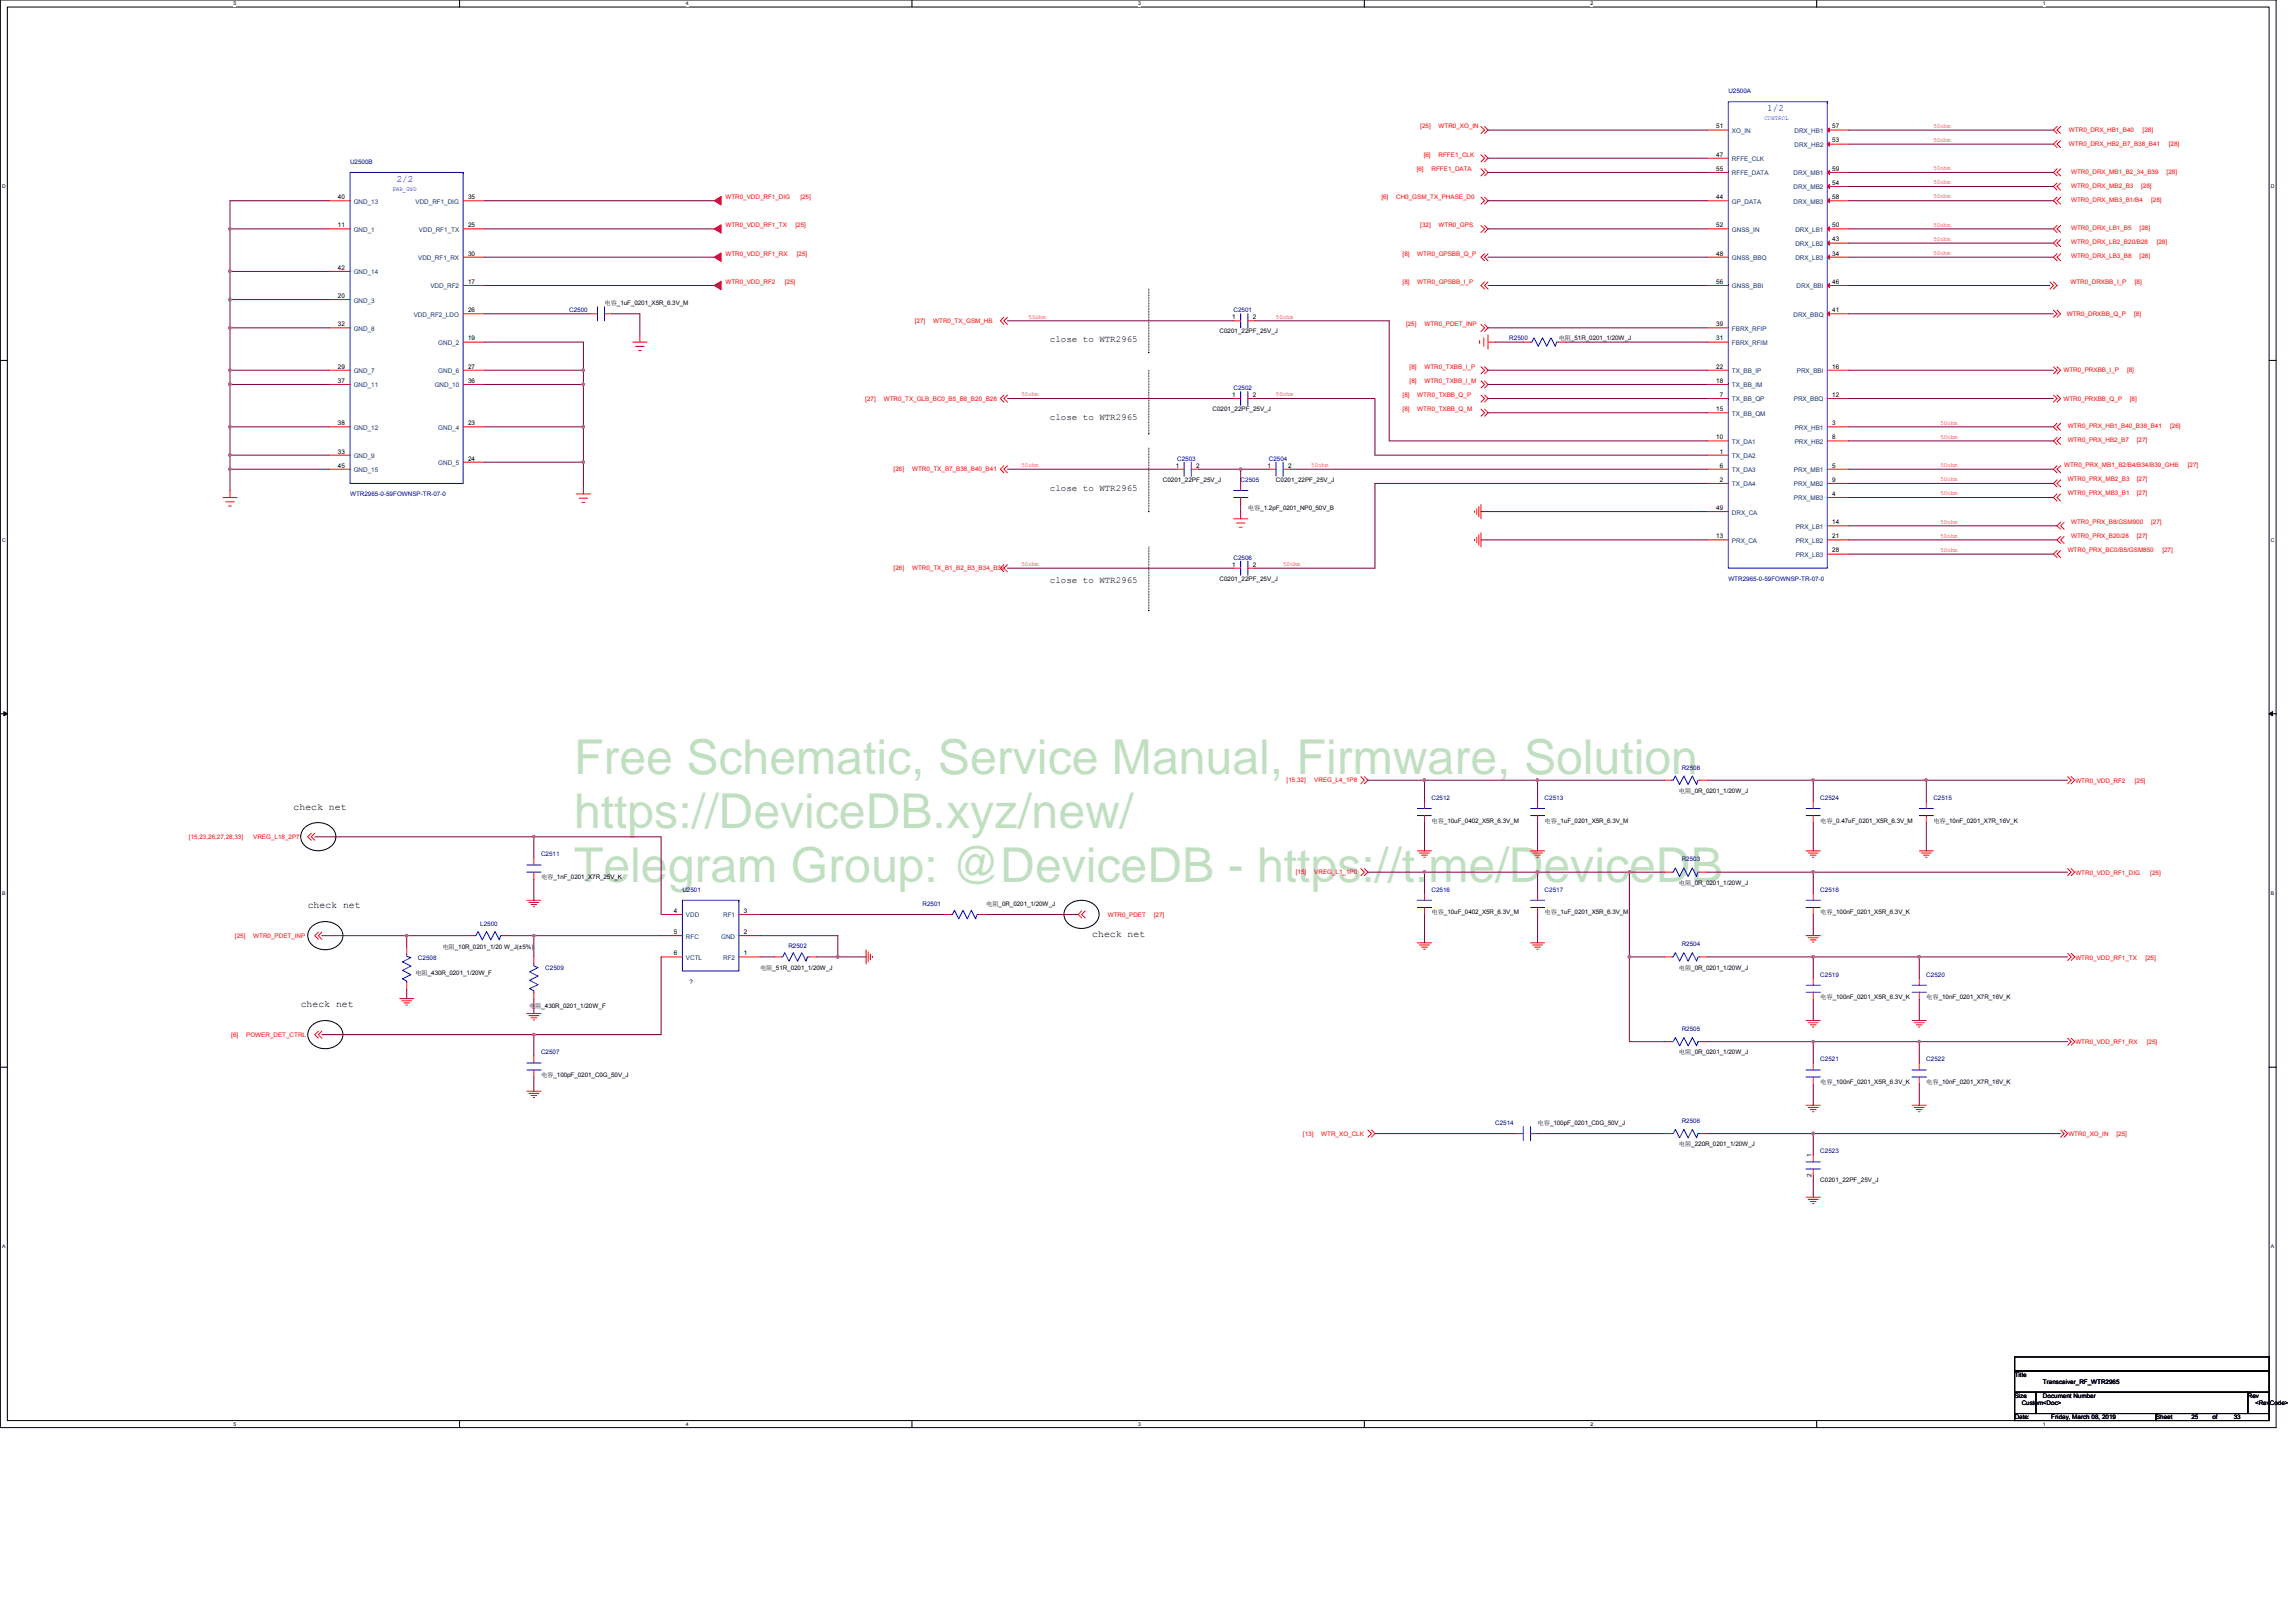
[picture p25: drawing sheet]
<svg xmlns="http://www.w3.org/2000/svg" width="297mm" height="210mm" viewBox="0 0 297 210" stroke-linecap="round" stroke-linejoin="round" font-family="sans-serif">
<defs><g id="words">
<g font-size="6.2" fill="#008000">
<text x="74.3" y="100.2">Free Schematic, Service Manual, Firmware, Solution</text>
<text x="74.3" y="107.2">https://DeviceDB.xyz/new/</text>
<text x="74.3" y="114.1">Telegram Group: @DeviceDB - https://t.me/DeviceDB</text>
</g>
<g font-size="1.3" fill="#00f">
<text x="228.6" y="14.4">1/2</text>
<text x="51.3" y="23.5">2/2</text>
</g>
<g font-size="1.3">
<text x="38" y="104.7">check net</text>
<text x="39.8" y="117.5">check net</text>
<text x="141.3" y="121.2">check net</text>
<text x="38.9" y="130.3">check net</text>
</g>
<g font-size="1.2">
<text x="135.8" y="44.3">close to WTR2965</text>
<text x="135.8" y="54.4">close to WTR2965</text>
<text x="135.8" y="63.5">close to WTR2965</text>
<text x="135.8" y="75.4">close to WTR2965</text>
</g>
<g font-size=".8" fill="#f00">
<text x="183.7" y="16.6">[25]</text>
<text x="186.1" y="16.6">WTR0_XO_IN</text>
<text x="250.1" y="16.5">50ohm</text>
<text x="267.7" y="17.1">WTR0_DRX_HB1_B40</text>
<text x="277.2" y="17.1">[28]</text>
<text x="183.3" y="22.1">[6]</text>
<text x="184.2" y="20.3">[6]</text>
<text x="185.2" y="22.1">RFFE1_DATA</text>
<text x="186.1" y="20.3">RFFE1_CLK</text>
<text x="250.1" y="18.4">50ohm</text>
<text x="250.1" y="22">50ohm</text>
<text x="250.1" y="23.9">50ohm</text>
<text x="267.7" y="18.9">WTR0_DRX_HB2_B7_B38_B41</text>
<text x="267.9" y="22.5">WTR0_DRX_MB1_B2_34_B39</text>
<text x="280.3" y="22.5">[28]</text>
<text x="280.6" y="18.9">[28]</text>
<text x="93.8" y="29.4">WTR0_VDD_RF1_TX</text>
<text x="93.8" y="25.8">WTR0_VDD_RF1_DIG</text>
<text x="102.9" y="29.4">[25]</text>
<text x="103.5" y="25.8">[25]</text>
<text x="178.7" y="25.8">[6]</text>
<text x="180.6" y="25.8">CH0_GSM_TX_PHASE_D0</text>
<text x="183.7" y="29.4">[32]</text>
<text x="186.1" y="29.4">WTR0_GPS</text>
<text x="250.1" y="25.7">50ohm</text>
<text x="250.1" y="29.3">50ohm</text>
<text x="267.9" y="24.3">WTR0_DRX_MB2_B3</text>
<text x="267.9" y="29.8">WTR0_DRX_LB1_B5</text>
<text x="267.9" y="26.1">WTR0_DRX_MB3_B1/B4</text>
<text x="276.8" y="29.8">[28]</text>
<text x="277" y="24.3">[28]</text>
<text x="278.3" y="26.1">[28]</text>
<text x="93.8" y="33.1">WTR0_VDD_RF1_RX</text>
<text x="103.1" y="33.1">[25]</text>
<text x="181.5" y="33.1">[8]</text>
<text x="183.4" y="33.1">WTR0_GPSBB_Q_P</text>
<text x="250.1" y="31.2">50ohm</text>
<text x="250.1" y="33">50ohm</text>
<text x="267.9" y="31.6">WTR0_DRX_LB2_B20/B28</text>
<text x="267.9" y="33.4">WTR0_DRX_LB3_B8</text>
<text x="276.8" y="33.4">[28]</text>
<text x="279" y="31.6">[28]</text>
<text x="93.8" y="36.7">WTR0_VDD_RF2</text>
<text x="101.5" y="36.7">[25]</text>
<text x="118.4" y="41.8">[27]</text>
<text x="120.7" y="41.8">WTR0_TX_GSM_HB</text>
<text x="133.1" y="41.2">50ohm</text>
<text x="165.1" y="41.2">50ohm</text>
<text x="181.5" y="36.7">[8]</text>
<text x="183.4" y="36.7">WTR0_GPSBB_I_P</text>
<text x="267.4" y="40.9">WTR0_DRXBB_Q_P</text>
<text x="267.9" y="36.7">WTR0_DRXBB_I_P</text>
<text x="276.1" y="40.9">[8]</text>
<text x="276.2" y="36.7">[8]</text>
<text x="181.9" y="42.2">[25]</text>
<text x="182.4" y="47.7">[8]</text>
<text x="184.3" y="47.7">WTR0_TXBB_I_P</text>
<text x="184.3" y="42.2">WTR0_PDET_INP</text>
<text x="111.9" y="51.8">[27]</text>
<text x="114.3" y="51.8">WTR0_TX_GLB_BC0_B5_B8_B20_B28</text>
<text x="132.2" y="51.3">50ohm</text>
<text x="165.1" y="51.3">50ohm</text>
<text x="181.5" y="53.2">[8]</text>
<text x="181.5" y="51.4">[8]</text>
<text x="182.4" y="49.6">[8]</text>
<text x="183.4" y="53.2">WTR0_TXBB_Q_M</text>
<text x="183.4" y="51.4">WTR0_TXBB_Q_P</text>
<text x="184.3" y="49.6">WTR0_TXBB_I_M</text>
<text x="267" y="48.2">WTR0_PRXBB_I_P</text>
<text x="267" y="51.8">WTR0_PRXBB_Q_P</text>
<text x="275.2" y="48.2">[8]</text>
<text x="275.5" y="51.8">[8]</text>
<text x="251" y="54.9">50ohm</text>
<text x="251" y="56.8">50ohm</text>
<text x="267.5" y="55.4">WTR0_PRX_HB1_B40_B38_B41</text>
<text x="267.5" y="57.2">WTR0_PRX_HB2_B7</text>
<text x="276.5" y="57.2">[27]</text>
<text x="280.7" y="55.4">[26]</text>
<text x="115.6" y="61">[26]</text>
<text x="118" y="61">WTR0_TX_B7_B38_B40_B41</text>
<text x="132.2" y="60.4">50ohm</text>
<text x="169.6" y="60.4">50ohm</text>
<text x="251" y="60.4">50ohm</text>
<text x="251" y="62.3">50ohm</text>
<text x="251" y="64.1">50ohm</text>
<text x="267" y="60.4">WTR0_PRX_MB1_B2/B4/B34/B39_GHB</text>
<text x="267.5" y="62.3">WTR0_PRX_MB2_B3</text>
<text x="267.5" y="64.1">WTR0_PRX_MB3_B1</text>
<text x="276.5" y="62.3">[27]</text>
<text x="276.5" y="64.1">[27]</text>
<text x="283" y="60.4">[27]</text>
<text x="251" y="67.8">50ohm</text>
<text x="251" y="69.6">50ohm</text>
<text x="251" y="71.4">50ohm</text>
<text x="267.5" y="71.4">WTR0_PRX_BC0/B5/GSM850</text>
<text x="267.9" y="67.7">WTR0_PRX_B8/GSM900</text>
<text x="267.9" y="69.6">WTR0_PRX_B20/28</text>
<text x="276.5" y="69.6">[27]</text>
<text x="278.3" y="67.7">[27]</text>
<text x="279.8" y="71.4">[27]</text>
<text x="115.6" y="73.8">[26]</text>
<text x="118" y="73.8">WTR0_TX_B1_B2_B3_B34_B39</text>
<text x="132.2" y="73.2">50ohm</text>
<text x="166" y="73.2">50ohm</text>
<text x="166.5" y="101.2">[15,32]</text>
<text x="170" y="101.2">VREG_L4_1P8</text>
<text x="268.5" y="101.3">WTR0_VDD_RF2</text>
<text x="276.2" y="101.3">[25]</text>
<text x="24.4" y="108.6">[15,23,26,27,28,33]</text>
<text x="32.8" y="108.6">VREG_L18_2P7</text>
<text x="167.6" y="113.1">[15]</text>
<text x="170" y="113.1">VREG_L1_1P0</text>
<text x="268.5" y="113.2">WTR0_VDD_RF1_DIG</text>
<text x="278.2" y="113.2">[25]</text>
<text x="143.3" y="118.6">WTR0_PDET</text>
<text x="149.3" y="118.6">[27]</text>
<text x="30.4" y="121.4">[25]</text>
<text x="32.8" y="121.4">WTR0_PDET_INP</text>
<text x="268.5" y="124.2">WTR0_VDD_RF1_TX</text>
<text x="277.6" y="124.2">[25]</text>
<text x="29.9" y="134.2">[6]</text>
<text x="31.9" y="134.2">POWER_DET_CTRL</text>
<text x="268.5" y="135.1">WTR0_VDD_RF1_RX</text>
<text x="277.7" y="135.1">[25]</text>
<text x="168.6" y="146.9">[13]</text>
<text x="170.9" y="146.9">WTR_XO_CLK</text>
<text x="267.6" y="147">WTR0_XO_IN</text>
<text x="273.8" y="147">[25]</text>
</g>
<g font-size=".8">
<text x="222" y="16.6">51</text>
<text x="237" y="16.6">57</text>
<text x="222" y="20.3">47</text>
<text x="222" y="22.1">55</text>
<text x="237" y="18.4">53</text>
<text x="237" y="23.9">54</text>
<text x="237" y="22.1">59</text>
<text x="43.7" y="29.4">11</text>
<text x="43.7" y="25.8">40</text>
<text x="60.6" y="29.4">25</text>
<text x="60.6" y="25.8">35</text>
<text x="222" y="25.8">44</text>
<text x="222" y="29.4">52</text>
<text x="237" y="29.4">50</text>
<text x="237" y="25.8">58</text>
<text x="43.7" y="34.9">42</text>
<text x="60.6" y="33.1">30</text>
<text x="222" y="33.1">48</text>
<text x="237" y="33.1">34</text>
<text x="237" y="31.2">43</text>
<text x="43.7" y="38.5">20</text>
<text x="60.6" y="36.7">17</text>
<text x="60.6" y="40.4">26</text>
<text x="78.2" y="39.5">电电_1uF_0201_X5R_6.3V_M</text>
<text x="159.4" y="41.3">1</text>
<text x="162.1" y="41.3">2</text>
<text x="222" y="36.7">56</text>
<text x="237" y="40.4">41</text>
<text x="237" y="36.7">46</text>
<text x="43.7" y="47.7">29</text>
<text x="43.7" y="42.2">32</text>
<text x="60.6" y="44">19</text>
<text x="60.6" y="47.7">27</text>
<text x="157.8" y="43.1">C0201_22PF_25V_J</text>
<text x="201.7" y="44">电电_51R_0201_1/20W_J</text>
<text x="222" y="47.7">22</text>
<text x="222" y="44">31</text>
<text x="222" y="42.2">39</text>
<text x="237" y="47.7">16</text>
<text x="43.7" y="49.5">37</text>
<text x="60.6" y="49.5">36</text>
<text x="156.9" y="53.2">C0201_22PF_25V_J</text>
<text x="159.4" y="51.4">1</text>
<text x="162.1" y="51.4">2</text>
<text x="222" y="53.2">15</text>
<text x="222" y="49.5">18</text>
<text x="222.5" y="51.4">7</text>
<text x="237" y="51.4">12</text>
<text x="43.7" y="58.7">33</text>
<text x="43.7" y="55">38</text>
<text x="60.6" y="55">23</text>
<text x="60.6" y="59.6">24</text>
<text x="222" y="56.8">10</text>
<text x="222.5" y="58.7">1</text>
<text x="237" y="55">3</text>
<text x="237" y="56.8">8</text>
<text x="43.7" y="60.5">45</text>
<text x="150.4" y="62.3">C0201_22PF_25V_J</text>
<text x="152.1" y="60.5">1</text>
<text x="154.7" y="60.5">2</text>
<text x="161.4" y="66">电电_1.2pF_0201_NP0_50V_B</text>
<text x="164" y="60.5">1</text>
<text x="165.1" y="62.3">C0201_22PF_25V_J</text>
<text x="166.6" y="60.5">2</text>
<text x="222" y="66">49</text>
<text x="222.5" y="62.3">2</text>
<text x="222.5" y="60.5">6</text>
<text x="237" y="64.2">4</text>
<text x="237" y="60.5">5</text>
<text x="237" y="62.3">9</text>
<text x="222" y="69.6">13</text>
<text x="237" y="67.8">14</text>
<text x="237" y="69.6">21</text>
<text x="237" y="71.5">28</text>
<text x="157.8" y="75.1">C0201_22PF_25V_J</text>
<text x="159.4" y="73.3">1</text>
<text x="162.1" y="73.3">2</text>
<text x="185.2" y="106.4">电电_10uF_0402_X5R_6.3V_M</text>
<text x="199.8" y="106.4">电电_1uF_0201_X5R_6.3V_M</text>
<text x="217.2" y="102.6">电电_0R_0201_1/20W_J</text>
<text x="235.5" y="106.4">电电_0.47uF_0201_X5R_6.3V_M</text>
<text x="250.1" y="106.4">电电_10nF_0201_X7R_16V_K</text>
<text x="70" y="113.7">电电_1nF_0201_X7R_25V_K</text>
<text x="87.2" y="118.1">4</text>
<text x="96.2" y="118.1">3</text>
<text x="127.6" y="117.2">电电_0R_0201_1/20W_J</text>
<text x="185.2" y="118.3">电电_10uF_0402_X5R_6.3V_M</text>
<text x="199.8" y="118.3">电电_1uF_0201_X5R_6.3V_M</text>
<text x="217.2" y="114.5">电电_0R_0201_1/20W_J</text>
<text x="235.5" y="118.3">电电_100nF_0201_X5R_6.3V_K</text>
<text x="57.2" y="122.8">电电_10R_0201_1/20 W_J(±5%)</text>
<text x="87.2" y="120.8">5</text>
<text x="87.2" y="123.6">6</text>
<text x="96.2" y="123.6">1</text>
<text x="96.2" y="120.8">2</text>
<text x="98.3" y="125.4">电电_51R_0201_1/20W_J</text>
<text x="217.2" y="125.4">电电_0R_0201_1/20W_J</text>
<text x="53.7" y="126.2">电电_430R_0201_1/20W_F</text>
<text x="68.5" y="130.5">电电_430R_0201_1/20W_F</text>
<text x="235.5" y="129.3">电电_100nF_0201_X5R_6.3V_K</text>
<text x="249.2" y="129.3">电电_10nF_0201_X7R_16V_K</text>
<text x="217.2" y="136.4">电电_0R_0201_1/20W_J</text>
<text x="70" y="139.3">电电_100pF_0201_C0G_50V_J</text>
<text x="235.5" y="140.2">电电_100nF_0201_X5R_6.3V_K</text>
<text x="249.2" y="140.2">电电_10nF_0201_X7R_16V_K</text>
<text x="198.9" y="145.6">电电_100pF_0201_C0G_50V_J</text>
<text x="217.2" y="148.3">电电_220R_0201_1/20W_J</text>
<text x="234.4" y="149.7" transform="rotate(-90 234.4 149.7)">1</text>
<text x="234.4" y="152.3" transform="rotate(-90 234.4 152.3)">2</text>
<text x="235.5" y="152.9">C0201_22PF_25V_J</text>
<text x="260.6" y="178.1">Title</text>
<text x="264.3" y="179">Transceiver_RF_WTR2965</text>
<text x="260.6" y="180.8">Size</text>
<text x="260.6" y="183.6">Date:</text>
<text x="261.6" y="181.8">Custom&lt;Doc&gt;</text>
<text x="264.3" y="180.8">Document Number</text>
<text x="265.4" y="183.6">Friday, March 08, 2019</text>
<text x="278.9" y="183.6">Sheet</text>
<text x="283.5" y="183.6">25</text>
<text x="286.2" y="183.6">of</text>
<text x="289" y="183.6">33</text>
<text x="290.8" y="180.8">Rev</text>
<text x="291.7" y="181.8">&lt;RevCode&gt;</text>
</g>
<g font-size=".8" fill="#000080">
<text x="223.6" y="12">U2500A</text>
<text x="45.3" y="21.2">U2500B</text>
<text x="73.6" y="40.4">C2500</text>
<text x="159.6" y="40.4">C2501</text>
<text x="195.3" y="44">R2500</text>
<text x="159.6" y="50.5">C2502</text>
<text x="152.3" y="59.6">C2503</text>
<text x="164.2" y="59.6">C2504</text>
<text x="45.3" y="64.2">WTR2965-0-59FOWNSP-TR-07-0</text>
<text x="160.5" y="62.3">C2505</text>
<text x="159.6" y="72.4">C2506</text>
<text x="223.6" y="75.1">WTR2965-0-59FOWNSP-TR-07-0</text>
<text x="217.6" y="99.6">R2508</text>
<text x="185.2" y="103.5">C2512</text>
<text x="199.8" y="103.5">C2513</text>
<text x="235.5" y="103.5">C2524</text>
<text x="250.1" y="103.5">C2515</text>
<text x="70" y="110.8">C2511</text>
<text x="217.6" y="111.4">R2503</text>
<text x="62.1" y="119.8">L2500</text>
<text x="88.3" y="115.4">U2501</text>
<text x="119.4" y="117.2">R2501</text>
<text x="185.2" y="115.4">C2516</text>
<text x="199.8" y="115.4">C2517</text>
<text x="235.5" y="115.4">C2518</text>
<text x="54.1" y="124.2">C2508</text>
<text x="70.5" y="125.4">C2509</text>
<text x="102" y="122.7">R2502</text>
<text x="217.6" y="122.4">R2504</text>
<text x="89.2" y="127.3">?</text>
<text x="235.5" y="126.3">C2519</text>
<text x="249.2" y="126.3">C2520</text>
<text x="70" y="136.4">C2507</text>
<text x="217.6" y="133.4">R2505</text>
<text x="235.5" y="137.3">C2521</text>
<text x="249.2" y="137.3">C2522</text>
<text x="193.4" y="145.6">C2514</text>
<text x="217.6" y="145.3">R2506</text>
<text x="235.5" y="149.2">C2523</text>
</g>
<g font-size=".8" fill="#004080">
<text x="224.1" y="17.2">XO_IN</text>
<text x="232.2" y="17.2">DRX_HB1</text>
<text x="224.1" y="20.8">RFFE_CLK</text>
<text x="224.1" y="22.7">RFFE_DATA</text>
<text x="232" y="22.7">DRX_MB1</text>
<text x="232.2" y="19">DRX_HB2</text>
<text x="45.8" y="30">GND_1</text>
<text x="45.8" y="26.4">GND_13</text>
<text x="53.8" y="26.4">VDD_RF1_DIG</text>
<text x="54.2" y="30">VDD_RF1_TX</text>
<text x="224.1" y="26.4">GP_DATA</text>
<text x="224.1" y="30">GNSS_IN</text>
<text x="232" y="24.5">DRX_MB2</text>
<text x="232" y="26.4">DRX_MB3</text>
<text x="232.3" y="30">DRX_LB1</text>
<text x="45.8" y="35.5">GND_14</text>
<text x="54.1" y="33.7">VDD_RF1_RX</text>
<text x="224.1" y="33.7">GNSS_BBQ</text>
<text x="232.3" y="33.7">DRX_LB3</text>
<text x="232.3" y="31.8">DRX_LB2</text>
<text x="45.8" y="39.1">GND_3</text>
<text x="53.5" y="41">VDD_RF2_LDO</text>
<text x="55.7" y="37.3">VDD_RF2</text>
<text x="224.1" y="37.3">GNSS_BBI</text>
<text x="232" y="41">DRX_BBQ</text>
<text x="232.4" y="37.3">DRX_BBI</text>
<text x="45.8" y="42.8">GND_8</text>
<text x="56.7" y="44.6">GND_2</text>
<text x="224.1" y="44.6">FBRX_RFIM</text>
<text x="224.1" y="42.8">FBRX_RFIP</text>
<text x="45.8" y="48.3">GND_7</text>
<text x="45.8" y="50.1">GND_11</text>
<text x="56.2" y="50.1">GND_10</text>
<text x="56.7" y="48.3">GND_6</text>
<text x="224.1" y="51.9">TX_BB_QP</text>
<text x="224.1" y="53.8">TX_BB_QM</text>
<text x="224.1" y="50.1">TX_BB_IM</text>
<text x="224.1" y="48.3">TX_BB_IP</text>
<text x="232.1" y="51.9">PRX_BBQ</text>
<text x="232.5" y="48.3">PRX_BBI</text>
<text x="45.8" y="59.3">GND_9</text>
<text x="45.8" y="55.6">GND_12</text>
<text x="56.7" y="55.6">GND_4</text>
<text x="224.1" y="59.3">TX_DA2</text>
<text x="224.1" y="57.4">TX_DA1</text>
<text x="232.2" y="55.6">PRX_HB1</text>
<text x="232.2" y="57.4">PRX_HB2</text>
<text x="45.8" y="61.1">GND_15</text>
<text x="56.7" y="60.2">GND_5</text>
<text x="224.1" y="62.9">TX_DA4</text>
<text x="224.1" y="61.1">TX_DA3</text>
<text x="232.1" y="64.7">PRX_MB3</text>
<text x="232.1" y="61.1">PRX_MB1</text>
<text x="232.1" y="62.9">PRX_MB2</text>
<text x="224.1" y="70.2">PRX_CA</text>
<text x="224.1" y="66.6">DRX_CA</text>
<text x="232.3" y="68.4">PRX_LB1</text>
<text x="232.3" y="70.2">PRX_LB2</text>
<text x="232.3" y="72.1">PRX_LB3</text>
<text x="88.7" y="118.7">VDD</text>
<text x="93.6" y="118.7">RF1</text>
<text x="88.7" y="121.4">RFC</text>
<text x="88.7" y="124.2">VCTL</text>
<text x="93.3" y="121.4">GND</text>
<text x="93.6" y="124.2">RF2</text>
</g>
<g font-size=".8" fill="#00f">
<text x="228.3" y="15.5">CONTROL</text>
<text x="50.8" y="24.8">PWR_GND</text>
</g>
<g font-size=".7">
<text x="30.2" y=".7">5</text>
<text x="88.7" y=".7">4</text>
<text x="147.2" y=".7">3</text>
<text x="205.8" y=".7">2</text>
<text x="264.3" y=".7">1</text>
<text x=".3" y="24.4">D</text>
<text x="293.8" y="24.4">D</text>
<text x=".3" y="70.1">C</text>
<text x="293.8" y="70.1">C</text>
<text x=".3" y="115.8">B</text>
<text x="293.8" y="115.8">B</text>
<text x=".3" y="161.5">A</text>
<text x="293.8" y="161.5">A</text>
<text x="30.2" y="184.5">5</text>
<text x="88.7" y="184.5">4</text>
<text x="147.2" y="184.5">3</text>
<text x="205.8" y="184.5">2</text>
<text x="264.3" y="184.5">1</text>
</g>
</g></defs>
<path d="M0 0h294.5v184.7h-294.5zM.9 .9h292.7v182.9h-292.7z" fill="none" stroke="#000" stroke-width=".13"/>
<g fill="#fff">
<path d="M30.2 .1h.4v.7h-.4z"/>
<path d="M30.2 183.9h.4v.7h-.4z"/>
</g>
<path d="M59.5 0v.9M59.5 183.8v.9" fill="none" stroke="#000" stroke-width=".13"/>
<g fill="#fff">
<path d="M88.7 .1h.4v.7h-.4z"/>
<path d="M88.7 183.9h.4v.7h-.4z"/>
</g>
<path d="M118 0v.9M118 183.8v.9" fill="none" stroke="#000" stroke-width=".13"/>
<g fill="#fff">
<path d="M147.2 .1h.4v.7h-.4z"/>
<path d="M147.2 183.9h.4v.7h-.4z"/>
</g>
<path d="M176.5 0v.9M176.5 183.8v.9" fill="none" stroke="#000" stroke-width=".13"/>
<g fill="#fff">
<path d="M205.8 .1h.3v.7h-.3z"/>
<path d="M205.8 183.9h.3v.7h-.3z"/>
</g>
<path d="M235 0v.9M235 183.8v.9" fill="none" stroke="#000" stroke-width=".13"/>
<g fill="#fff">
<path d="M264.3 .1h.3v.7h-.3z"/>
<path d="M264.3 183.9h.3v.7h-.3z"/>
<path d="M.3 23.8h.4v.7h-.4z"/>
<path d="M293.8 23.8h.5v.7h-.5z"/>
<path d="M.3 69.5h.4v.7h-.4z"/>
<path d="M293.8 69.5h.5v.7h-.5z"/>
</g>
<path d="M0 46.6h.9M293.6 46.6h.9" fill="none" stroke="#000" stroke-width=".13"/>
<g fill="#fff">
<path d="M.3 115.2h.4v.8h-.4z"/>
<path d="M293.8 115.2h.4v.8h-.4z"/>
</g>
<path d="M0 92.4h.9M293.6 92.4h.9" fill="none" stroke="#000" stroke-width=".13"/>
<path d="M.5 92.1l.4 .3-.4 .2zM293.6 92.4l.4-.3v.5z" fill="#000" stroke="#000" stroke-width=".13"/>
<g fill="#fff">
<path d="M.3 160.9h.4v.8h-.4z"/>
<path d="M293.8 160.9h.4v.8h-.4z"/>
</g>
<g fill="none" stroke="#000" stroke-width=".13">
<path d="M148.6 37.4v8.2M148.6 56.1h.1M148.6 45.6h.1M148.6 47.9v8.2M148.6 58v8.2M148.6 79h.1M148.6 66.2h.1M148.6 70.8v8.2M39.6 107a2.53 2.53 0 0 1 3.8 .8 1.82 1.82 0 0 1-1.6 2.2 2.25 2.25 0 0 1-2.9-1.8l.1-.4 .2-.5zM40.5 119.8a2.53 2.53 0 0 1 3.8 .8 1.82 1.82 0 0 1-1.6 2.2 2.25 2.25 0 0 1-2.9-1.7l.1-.5 .2-.5zM138.3 117a2.53 2.53 0 0 1 3.8 .8 1.82 1.82 0 0 1-1.6 2.3 2.25 2.25 0 0 1-2.9-1.8l.1-.5 .3-.4zM0 138.1h.9"/>
<path d="M40.5 132.6a2.53 2.53 0 0 1 3.8 .8 1.82 1.82 0 0 1-1.6 2.2 2.25 2.25 0 0 1-2.9-1.7l.1-.5 .2-.5zM293.6 138.1h.9M260.6 175.6h33v1.8h-33zM260.6 177.4h33v2.7h-33zM293.6 175.6h.1M293.6 177.4h.1M260.6 180.1h2.8v2.8h-2.8zM260.6 182.9h18.3v.9h-18.3zM263.4 180.1h.1M263.4 180.1h27.4v2.8h-27.4zM278.9 182.9h14.7v.9h-14.7zM278.9 182.9h.1"/>
<path d="M290.8 180.1h2.8v2.8h-2.8zM290.8 180.1h.1M293.6 180.1h.1M293.6 182.9h.1"/>
</g>
<g fill="none" stroke="#f00" stroke-width=".13">
<path d="M191.6 16.4l.5 .4-.5 .5M192.1 16.4l.4 .4-.4 .5M220.9 16.8h2.7M236.4 18.6h2.8M236.4 16.8h2.8M266.1 16.4l-.4 .4 .4 .5M266.1 18.2l-.4 .4 .4 .5M266.6 16.4l-.5 .4 .5 .5M266.6 18.2l-.5 .4 .5 .5M42.6 29.6h2.7M42.6 38.8h2.7M42.6 26h2.7"/>
<path d="M42.6 35.1h2.7M59.9 36.9h2.8M59.9 29.6h2.8M59.9 33.3h2.8M59.9 26h2.8M191.6 21.8l.5 .5-.5 .5M191.6 20l.5 .5-.5 .4M191.6 29.2l.5 .4-.5 .5M191.6 25.5l.5 .5-.5 .4M192.1 36.5l-.5 .4 .5 .5M192.1 32.8l-.5 .5 .5 .4M192.1 21.8l.4 .5-.4 .5"/>
<path d="M192.1 20l.4 .5-.4 .4M192.1 29.2l.4 .4-.4 .5M192.1 25.5l.4 .5-.4 .4M192.5 36.5l-.4 .4 .4 .5M192.5 32.8l-.4 .5 .4 .4M220.9 26h2.7M220.9 20.5h2.7M220.9 33.3h2.7M220.9 29.6h2.7M220.9 22.3h2.7M220.9 36.9h2.7M236.4 33.3h2.8"/>
<path d="M236.4 31.5h2.8M236.4 36.9h2.8M236.4 29.6h2.8M236.4 24.1h2.8M236.4 26h2.8M236.4 22.3h2.8M265.2 36.5l.5 .4-.5 .5M265.7 36.5l.4 .4-.4 .5M266.1 23.7l-.4 .4 .4 .5M266.1 29.2l-.4 .4 .4 .5M266.1 21.8l-.4 .5 .4 .5M266.1 25.5l-.4 .5 .4 .4"/>
<path d="M266.1 31l-.4 .5 .4 .4M266.1 32.8l-.4 .5 .4 .4M266.6 23.7l-.5 .4 .5 .5M266.6 29.2l-.5 .4 .5 .5M266.6 21.8l-.5 .5 .5 .5M266.6 25.5l-.5 .5 .5 .4M266.6 31l-.5 .5 .5 .4M266.6 32.8l-.5 .5 .5 .4M42.6 47.9h2.7M42.6 42.4h2.7M42.6 58.9h2.7M42.6 49.7h2.7"/>
<path d="M42.6 55.2h2.7M59.9 44.3h2.8M59.9 55.2h2.8M59.9 59.8h2.8M59.9 40.6h2.8M59.9 47.9h2.8M59.9 49.7h2.8M76.4 40.6h.9M78.2 40.6h.9M81.9 44.3h1.8M82.2 44.8h1.1M82.6 45.4h.4"/>
<path d="M82.8 43.3v1M129.9 41l-.5 .5 .5 .5M129.9 51.1l-.5 .5 .5 .4M130.3 41l-.4 .5 .4 .5M130.3 51.1l-.4 .5 .4 .4M159.6 41.5h.9M159.6 51.6h.9M161.4 41.5h.9M161.4 51.6h.9M191.4 44.1v.3M191.6 47.5l.5 .4-.5 .5M191.6 49.3l.5 .4-.5 .5"/>
<path d="M191.6 52.9l.5 .5-.5 .4M191.6 51.1l.5 .5-.5 .4M191.6 42l.5 .4-.5 .5M192 43.7v1.1M192.1 47.5l.4 .4-.4 .5M192.1 49.3l.4 .4-.4 .5M192.1 52.9l.4 .5-.4 .4M192.1 51.1l.4 .5-.4 .4M192.1 42l.4 .4-.4 .5M192.5 43.3v1.9M192.5 44.3h.9M197.1 44.3h.9"/>
<path d="M201.7 44.3h.9M220.9 58.9h2.7M220.9 51.6h2.7M220.9 57h2.7M220.9 53.4h2.7M220.9 49.7h2.7M220.9 47.9h2.7M220.9 44.3h2.7M220.9 42.4h2.7M236.4 55.2h2.8M236.4 57h2.8M236.4 51.6h2.8"/>
<path d="M236.4 47.9h2.8M236.4 40.6h2.8M265.7 40.1l.4 .5-.4 .4M265.7 47.5l.4 .4-.4 .5M265.7 51.1l.4 .5-.4 .4M266.1 54.8l-.4 .4 .4 .5M266.1 56.6l-.4 .4 .4 .5M266.1 40.1l.5 .5-.5 .4M266.1 47.5l.5 .4-.5 .5M266.1 51.1l.5 .5-.5 .4M266.6 54.8l-.5 .4 .5 .5M266.6 56.6l-.5 .4 .5 .5"/>
<path d="M28.8 64.4h1.9M29.2 64.9h1.1M29.6 65.5h.3M29.8 63.5v.9M42.6 60.7h2.7M74.6 63.9h1.8M74.9 64.5h1.1M75.3 65h.3M75.5 63v.9M129.9 60.3l-.5 .4 .5 .5M129.9 73l-.5 .5 .5 .5M130.3 60.3l-.4 .4 .4 .5"/>
<path d="M130.3 73l-.4 .5 .4 .5M152.3 60.7h.9M154.1 60.7h.9M159.6 67.1h1.8M159.6 73.5h.9M160 67.7h1.1M160.3 68.2h.4M160.5 66.2v.9M160.5 62.5v1M160.5 64.4v.9M161.4 73.5h.9M164.2 60.7h.9"/>
<path d="M166 60.7h.9M190.8 66.1v.2M190.8 69.8v.2M191 65.8v.8M191 69.5v.7M191.3 65.6v1.2M191.3 69.2v1.3M191.6 65.3v1.8M191.6 68.9v1.9M220.9 62.5h2.7M220.9 60.7h2.7M220.9 69.8h2.7"/>
<path d="M220.9 66.2h2.7M236.4 64.4h2.8M236.4 60.7h2.8M236.4 62.5h2.8M236.4 68h2.8M236.4 69.8h2.8M236.4 71.7h2.8M266.1 62.1l-.4 .4 .4 .5M266.1 71.2l-.4 .5 .4 .4M266.1 60.3l-.4 .4 .4 .5M266.1 63.9l-.4 .5 .4 .4M266.6 62.1l-.5 .4 .5 .5"/>
<path d="M266.6 71.2l-.5 .5 .5 .4M266.6 60.3l-.5 .4 .5 .5M266.6 63.9l-.5 .5 .5 .4M266.6 67.6l-.5 .4 .5 .5M266.6 69.4l-.5 .4 .5 .5M267 67.6l-.4 .4 .4 .5M267 69.4l-.4 .4 .4 .5M40.3 107.8l-.5 .5 .5 .4M40.7 107.8l-.4 .5 .4 .4M68.2 116.5h1.8M68.4 116.8h1.3M68.7 117h.7"/>
<path d="M69 117.3h.2M69.1 111v.9M69.1 112.8v.9M85.5 118.3h2.8M95.6 118.3h2.7M122.1 118.3h.9M126.7 118.3h.9M139.9 117.9l-.4 .4 .4 .5M140.4 117.9l-.5 .4 .5 .5M176.1 100.5l.4 .4-.4 .5M176.1 112.4l.4 .4-.4 .5M176.5 100.5l.5 .4-.5 .5"/>
<path d="M176.5 112.4l.5 .4-.5 .5M183.4 110.1h1.8M183.6 110.4h1.3M183.9 110.6h.8M184.2 110.9h.2M184.3 103.7v.9M184.3 105.5v.9M184.3 115.6v.9M184.3 117.4v.9M198 110.1h1.8M198.3 110.4h1.3M198.6 110.6h.7"/>
<path d="M198.8 110.9h.2M198.9 103.7v.9M198.9 105.5v.9M198.9 115.6v.9M198.9 117.4v.9M215.4 112.8h.9M215.4 100.9h.9M219.9 112.8h1M219.9 100.9h1M233.7 110.1h1.8M233.9 110.4h1.3M234.2 110.6h.7"/>
<path d="M234.5 110.9h.2M234.6 115.6v.9M234.6 117.4v.9M234.6 103.7v.9M234.6 105.5v.9M248.3 110.1h1.8M248.6 110.4h1.2M248.9 110.6h.7M249.1 110.9h.2M249.2 103.7v.9M249.2 105.5v.9M267.5 100.5l.4 .4-.4 .5"/>
<path d="M267.5 112.4l.4 .4-.4 .5M267.9 100.5l.5 .4-.5 .5M267.9 112.4l.5 .4-.5 .5M41.2 133.4l-.5 .5 .5 .4M41.2 120.6l-.5 .5 .5 .4M41.6 133.4l-.4 .5 .4 .4M41.6 120.6l-.4 .5 .4 .4M51.7 129.2h1.8M52 129.5h1.3M52.3 129.8h.7M52.5 130h.2M52.6 127.1v.9"/>
<path d="M52.6 122.5v.9M60.5 121.1h.9M65 121.1h1M68.2 131.1h1.8M68.4 131.4h1.3M68.7 131.7h.7M69 132h.2M69.1 136.6v.9M69.1 138.4v.9M69.1 128.4v.9M69.1 123.8v.9M85.5 121.1h2.8"/>
<path d="M85.5 123.8h2.8M95.6 123.8h2.7M95.6 121.1h2.7M100.2 123.8h.9M104.7 123.8h.9M112.1 122.9v1.8M112.3 123.2v1.2M112.6 123.4v.8M112.9 123.7v.2M183.4 122h1.8M183.6 122.3h1.3M183.9 122.5h.8"/>
<path d="M184.2 122.8h.2M198 122h1.8M198.3 122.3h1.3M198.6 122.5h.7M198.8 122.8h.2M215.4 134.8h.9M215.4 123.8h.9M219.9 134.8h1M219.9 123.8h1M233.7 121.1h1.8M233.7 132h1.8M233.9 121.3h1.3"/>
<path d="M233.9 132.3h1.3M234.2 121.6h.7M234.2 132.6h.7M234.5 121.9h.2M234.5 132.9h.2M234.6 126.6v.9M234.6 128.4v.9M234.6 137.5v.9M234.6 139.3v1M247.4 132h1.8M247.6 132.3h1.3M247.9 132.6h.8"/>
<path d="M248.2 132.9h.2M248.3 126.6v.9M248.3 128.4v.9M248.3 137.5v.9M248.3 139.3v1M267.5 123.3l.4 .5-.4 .5M267.5 134.3l.4 .5-.4 .4M267.9 123.3l.5 .5-.5 .5M267.9 134.3l.5 .5-.5 .4M68.2 141.2h1.8M68.4 141.5h1.3M68.7 141.7h.7"/>
<path d="M69 142h.2M177 146.2l.4 .5-.4 .4M177.4 146.2l.5 .5-.5 .4M196.2 146.7h.9M198 146.7h.9M215.4 146.7h.9M219.9 146.7h1M233.7 143h1.8M233.7 154.9h1.8M233.9 143.3h1.3M233.9 155.2h1.3M234.2 143.6h.7"/>
<path d="M234.2 155.4h.7M234.5 143.8h.2M234.5 155.7h.2M234.6 149.4v.9M234.6 151.2v.9M247.4 143h1.8M247.6 143.3h1.3M247.9 143.6h.8M248.2 143.8h.2M266.6 146.2l.4 .5-.4 .4M267 146.2l.5 .5-.5 .4"/>
</g>
<g fill="#f00" stroke="#f00" stroke-width=".13">
<path d="M236.4 33.3l.3-.3v.5z"/>
<path d="M236.4 40.6l.3-.3v.6z"/>
<path d="M236.4 31.5l.3-.3v.5z"/>
<path d="M236.4 36.9l.3-.2v.5z"/>
<path d="M236.4 29.6l.3-.3v.6z"/>
<path d="M236.4 18.6l.3-.2v.5z"/>
<path d="M236.4 24.1l.3-.2v.5z"/>
<path d="M236.4 16.8l.3-.2v.5z"/>
<path d="M236.4 26l.3-.3v.5z"/>
<path d="M236.4 22.3l.3-.3v.6z"/>
<path d="M92.4 29.6l.9-.5v1.1z" fill-rule="evenodd"/>
<path d="M92.4 33.3l.9-.6v1.1z" fill-rule="evenodd"/>
<path d="M92.4 36.9l.9-.5v1.1z" fill-rule="evenodd"/>
<path d="M92.4 26l.9-.6v1.1z" fill-rule="evenodd"/>
</g>
<g fill="none" stroke="#00f" stroke-width=".13">
<path d="M223.6 13.2h12.8v60.3h-12.8zM236.4 13.2h.1M45.3 22.3h14.6v40.2h-14.6zM59.9 22.3h.1M77.3 39.7v1.8M78.2 39.7v1.8M77.3 40.6h.1M78.2 40.6h.1M153.2 59.8v1.8M154.1 59.8v1.8M160.5 41.5h.1M160.5 40.6v1.8"/>
<path d="M160.5 51.6h.1M160.5 50.7v1.8M161.4 40.6v1.8M161.4 41.5h.1M161.4 50.7v1.8M161.4 51.6h.1M165.1 59.8v1.8M166 59.8v1.8M198 44.3h.1M198 44.3h.2l.3-.6 .5 1.1 .6-1.1 .5 1.1 .6-1.1 .5 1.1 .2-.5h.3M201.7 44.3h.1M153.2 60.7h.1"/>
<path d="M154.1 60.7h.1M159.6 63.5h1.8M159.6 64.4h1.8M160.5 63.5h.1M160.5 64.4h.1M160.5 73.5h.1M160.5 72.6v1.8M161.4 72.6v1.8M161.4 73.5h.1M165.1 60.7h.1M166 60.7h.1M68.2 111.9h1.8"/>
<path d="M68.2 112.8h1.8M69.1 111.9h.1M69.1 112.8h.1M88.3 116.5h7.3v9.1h-7.3zM95.6 116.5h.1M123 118.3h.1M123 118.3h.2l.3-.5 .5 1.1 .6-1.1 .5 1.1 .6-1.1 .5 1.1 .2-.6h.3M126.7 118.3h.1M183.4 104.6h1.8M183.4 105.5h1.8M183.4 116.5h1.8M183.4 117.4h1.8"/>
<path d="M184.3 104.6h.1M184.3 105.5h.1M184.3 116.5h.1M184.3 117.4h.1M198 104.6h1.8M198 105.5h1.8M198 116.5h1.8M198 117.4h1.8M198.9 104.6h.1M198.9 105.5h.1M198.9 116.5h.1M198.9 117.4h.1"/>
<path d="M216.3 112.8h.1M216.3 100.9h.1M216.3 112.8h.2l.2-.5 .6 1.1 .5-1.1 .6 1.1 .5-1.1 .6 1.1 .2-.6h.2M216.3 100.9h.2l.2-.5 .6 1.1 .5-1.1 .6 1.1 .5-1.1 .6 1.1 .2-.6h.2M219.9 112.8h.1M219.9 100.9h.1M233.7 116.5h1.8M233.7 117.4h1.8M233.7 104.6h1.8M233.7 105.5h1.8M234.6 116.5h.1M234.6 117.4h.1"/>
<path d="M234.6 104.6h.1M234.6 105.5h.1M248.3 104.6h1.8M248.3 105.5h1.8M249.2 104.6h.1M249.2 105.5h.1M52.6 123.4h.1M52.6 127.1h.1M52.6 123.4v.3l.6 .2-1.1 .5 1.1 .6-1.1 .5 1.1 .6-1.1 .5 .5 .3v.2M61.4 121.1h.1M61.4 121.1h.2l.2-.6 .6 1.1 .5-1.1 .6 1.1 .5-1.1 .6 1.1 .2-.5h.2M65 121.1h.1"/>
<path d="M68.2 137.5h1.8M68.2 138.4h1.8M69.1 137.5h.1M69.1 138.4h.1M69.1 124.7h.1M69.1 128.4h.1M69.1 124.7v.3l.5 .2-1.1 .5 1.1 .6-1.1 .5 1.1 .6-1.1 .5 .6 .3v.2M101.1 123.8h.1M101.1 123.8h.2l.2-.5 .6 1.1 .5-1.1 .6 1.1 .5-1.1 .6 1.1 .2-.6h.2M104.7 123.8h.1M216.3 134.8h.1M216.3 123.8h.1"/>
<path d="M216.3 134.8h.2l.2-.6 .6 1.1 .5-1.1 .6 1.1 .5-1.1 .6 1.1 .2-.5h.2M216.3 123.8h.2l.2-.5 .6 1.1 .5-1.1 .6 1.1 .5-1.1 .6 1.1 .2-.6h.2M219.9 134.8h.1M219.9 123.8h.1M233.7 127.5h1.8M233.7 128.4h1.8M233.7 138.4h1.8M233.7 139.3h1.8M234.6 127.5h.1M234.6 128.4h.1M234.6 138.4h.1M234.6 139.3h.1"/>
<path d="M247.4 127.5h1.8M247.4 128.4h1.8M247.4 138.4h1.8M247.4 139.3h1.8M248.3 127.5h.1M248.3 128.4h.1M248.3 138.4h.1M248.3 139.3h.1M197.1 146.7h.1M197.1 145.8v1.8M198 145.8v1.8M198 146.7h.1"/>
<path d="M216.3 146.7h.1M216.3 146.7h.2l.2-.6 .6 1.1 .5-1.1 .6 1.1 .5-1.1 .6 1.1 .2-.5h.2M219.9 146.7h.1M233.7 150.3h1.8M233.7 151.2h1.8M234.6 150.3h.1M234.6 151.2h.1"/>
</g>
<g fill="none" stroke="#800040" stroke-width=".13">
<path d="M192.5 16.8h28.4M239.2 16.8h26.5M239.2 18.6h26.5M29.8 35.1h12.8M29.8 29.6v5.5M29.8 38.8v3.6M29.8 35.1v3.7M29.8 29.6h12.8M29.8 38.8h12.8M42.6 26h-12.8v3.6M62.7 29.6h29.7M62.7 26h29.7"/>
<path d="M62.7 36.9h29.7M62.7 33.3h29.7M192.5 20.5h28.4M192.5 22.3h28.4M192.5 26h28.4M192.5 29.6h28.4M192.5 33.3h28.4M192.5 36.9h28.4M239.2 29.6h26.5M239.2 22.3h26.5M239.2 26h26.5M239.2 31.5h26.5"/>
<path d="M239.2 36.9h26M239.2 24.1h26.5M239.2 33.3h26.5M29.8 49.7v5.5M29.8 47.9v1.8M29.8 58.9v1.8M29.8 55.2v3.7M29.8 42.4v5.5M29.8 55.2h12.8M29.8 47.9h12.8M29.8 49.7h12.8M29.8 58.9h12.8"/>
<path d="M29.8 42.4h12.8M62.7 44.3h12.8v3.6M62.7 40.6h13.7M62.7 47.9h12.8M62.7 49.7h12.8M62.7 55.2h12.8M62.7 59.8h12.8M75.5 59.8v3.2M75.5 49.7v5.5M75.5 47.9v1.8M75.5 55.2v4.6M79.1 40.6h3.7v2.7"/>
<path d="M130.3 41.5h29.3M130.3 51.6h29.3M162.3 51.6h15.6v7.3h43M162.3 41.5h17.4v15.5h41.2M192.5 42.4h28.4M192.5 47.9h28.4M192.5 53.4h28.4M192.5 51.6h28.4M192.5 49.7h28.4M193.4 44.3h3.7M202.6 44.3h18.3M239.2 55.2h26.5"/>
<path d="M239.2 57h26.5M239.2 40.6h26.5M239.2 47.9h26.5M239.2 51.6h26.5M29.8 60.7h12.8M29.8 60.7v2.8M130.3 60.7h22M130.3 73.5h29.3M155 60.7h5.5M160.5 60.7v1.8M160.5 65.3v.9M160.5 60.7h3.7"/>
<path d="M166.9 60.7h54M191.6 66.2h29.3M191.6 69.8h29.3M220.9 62.5h-43v11h-15.6M239.2 60.7h26.5M239.2 68h26.9M239.2 69.8h26.9M239.2 71.7h26.5M239.2 64.4h26.5M239.2 62.5h26.5M40.7 108.3h28.4M69.1 113.7v2.8"/>
<path d="M69.1 108.3v2.7M69.1 108.3h16.4M85.5 108.3v10M98.3 118.3h23.8M127.6 118.3h11.9M177 112.8h7.3M177 100.9h7.3M184.3 112.8v2.8M184.3 118.3v3.7M184.3 112.8h14.6M184.3 100.9h14.6M184.3 100.9v2.8"/>
<path d="M184.3 106.4v3.7M198.9 100.9v2.8M198.9 106.4v3.7M198.9 112.8v2.8M198.9 118.3v3.7M198.9 100.9h16.5M198.9 112.8h11.9M210.8 112.8h4.6M210.8 112.8v11h4.6M220.9 112.8h13.7M220.9 100.9h13.7M234.6 112.8h32.9"/>
<path d="M234.6 112.8v2.8M234.6 118.3v2.8M234.6 106.4v3.7M249.2 100.9v2.8M249.2 106.4v3.7M249.2 100.9h18.3M249.2 100.9h-14.6v2.8M41.6 133.9h27.5M41.6 121.1h11M52.6 128v1.2M60.5 121.1h-7.9v1.4M66 121.1h3.1"/>
<path d="M69.1 129.3v1.8M69.1 133.9v2.7M69.1 139.3v1.9M69.1 133.9h16.4M85.5 123.8v10.1M85.5 121.1h-16.4v2.7M98.3 121.1h10.1v2.7M98.3 123.8h1.9M105.6 123.8h2.8M108.4 123.8h3.7M210.8 123.8v11h4.6M220.9 134.8h13.7"/>
<path d="M220.9 123.8h13.7M234.6 123.8v2.8M234.6 129.3v2.7M234.6 134.8v2.7M234.6 123.8h13.7M234.6 134.8h13.7M248.3 123.8v2.8M248.3 129.3v2.7M248.3 123.8h19.2M248.3 134.8h19.2M248.3 134.8v2.7M177.9 146.7h18.3"/>
<path d="M198.9 146.7h16.5M220.9 146.7h13.7M234.6 140.3v2.7M234.6 152.1v2.8M248.3 140.3v2.7M266.6 146.7h-32v2.7"/>
</g>
<g fill="#f0f" stroke="#f0f" stroke-width=".13">
<path d="M29.6 55.1h.3v.2h-.3z" fill-rule="evenodd"/>
<path d="M108.2 123.7h.3v.2h-.3z" fill-rule="evenodd"/>
<path d="M198.8 100.8h.2v.3h-.2z" fill-rule="evenodd"/>
<path d="M184.1 100.8h.3v.3h-.3z" fill-rule="evenodd"/>
<path d="M249.1 100.8h.2v.3h-.2z" fill-rule="evenodd"/>
<path d="M234.4 123.7h.3v.2h-.3z" fill-rule="evenodd"/>
<path d="M210.7 123.7h.2v.2h-.2z" fill-rule="evenodd"/>
<path d="M248.2 123.7h.2v.2h-.2z" fill-rule="evenodd"/>
<path d="M29.6 49.6h.3v.3h-.3z" fill-rule="evenodd"/>
<path d="M29.6 58.7h.3v.3h-.3z" fill-rule="evenodd"/>
<path d="M234.4 146.5h.3v.3h-.3z" fill-rule="evenodd"/>
<path d="M234.4 100.8h.3v.3h-.3z" fill-rule="evenodd"/>
<path d="M75.3 49.6h.3v.3h-.3z" fill-rule="evenodd"/>
<path d="M75.3 55.1h.3v.2h-.3z" fill-rule="evenodd"/>
<path d="M75.3 59.7h.3v.2h-.3z" fill-rule="evenodd"/>
<path d="M29.6 55.1h.3v.2h-.3z" fill-rule="evenodd"/>
<path d="M108.2 123.7h.3v.2h-.3z" fill-rule="evenodd"/>
<path d="M198.8 100.8h.2v.3h-.2z" fill-rule="evenodd"/>
<path d="M184.1 100.8h.3v.3h-.3z" fill-rule="evenodd"/>
<path d="M249.1 100.8h.2v.3h-.2z" fill-rule="evenodd"/>
<path d="M234.4 123.7h.3v.2h-.3z" fill-rule="evenodd"/>
<path d="M210.7 123.7h.2v.2h-.2z" fill-rule="evenodd"/>
<path d="M248.2 123.7h.2v.2h-.2z" fill-rule="evenodd"/>
<path d="M29.6 49.6h.3v.3h-.3z" fill-rule="evenodd"/>
<path d="M29.6 58.7h.3v.3h-.3z" fill-rule="evenodd"/>
<path d="M234.4 146.5h.3v.3h-.3z" fill-rule="evenodd"/>
<path d="M234.4 100.8h.3v.3h-.3z" fill-rule="evenodd"/>
<path d="M75.3 49.6h.3v.3h-.3z" fill-rule="evenodd"/>
<path d="M75.3 55.1h.3v.2h-.3z" fill-rule="evenodd"/>
<path d="M75.3 59.7h.3v.2h-.3z" fill-rule="evenodd"/>
<circle cx="52.6" cy="121.1" r=".17"/>
<circle cx="69.1" cy="121.1" r=".17"/>
<circle cx="29.7" cy="29.6" r=".17"/>
<circle cx="29.7" cy="38.8" r=".17"/>
<circle cx="69.1" cy="133.9" r=".17"/>
<circle cx="69.1" cy="108.2" r=".17"/>
<circle cx="198.9" cy="112.8" r=".17"/>
<circle cx="184.3" cy="112.8" r=".17"/>
<circle cx="234.6" cy="112.8" r=".17"/>
<circle cx="210.8" cy="112.8" r=".17"/>
<circle cx="234.6" cy="134.8" r=".17"/>
<circle cx="248.3" cy="134.8" r=".17"/>
<circle cx="160.5" cy="60.7" r=".17"/>
<circle cx="29.7" cy="35.1" r=".17"/>
<circle cx="29.7" cy="47.9" r=".17"/>
<circle cx="29.7" cy="42.4" r=".17"/>
<circle cx="29.7" cy="60.7" r=".17"/>
<circle cx="75.5" cy="47.9" r=".17"/>
</g>
<use href="#words"/>
</svg>
